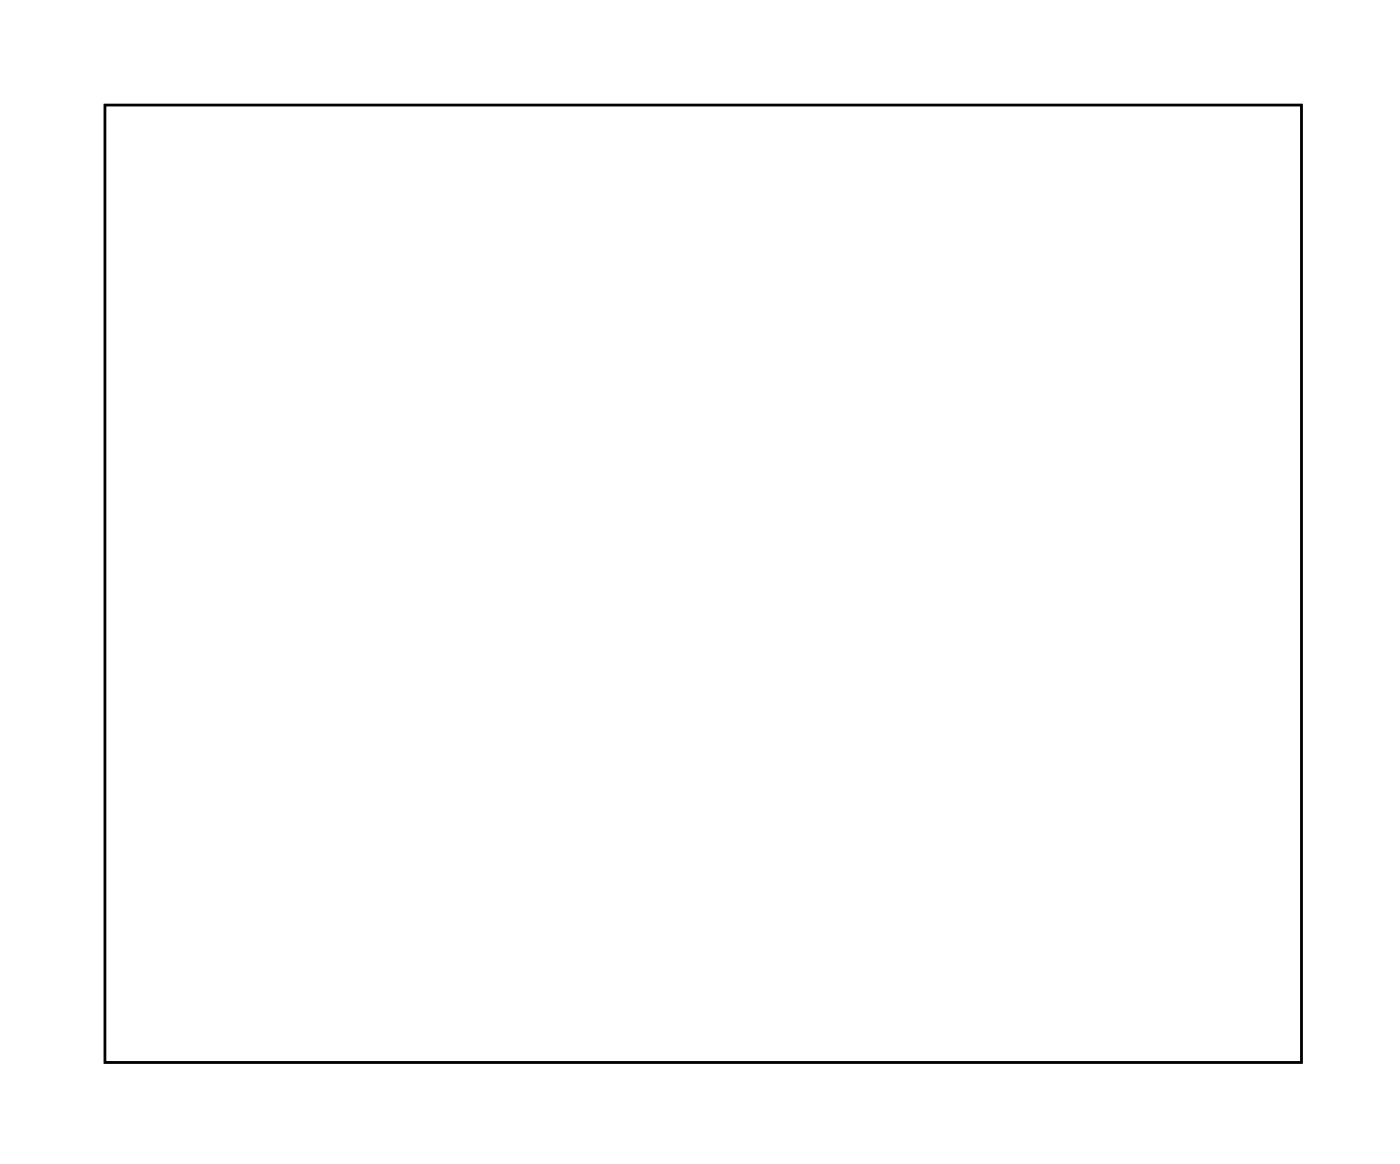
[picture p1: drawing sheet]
<svg xmlns="http://www.w3.org/2000/svg" width="117mm" height="97mm" viewBox="0 0 117 97" stroke-linecap="round" stroke-linejoin="round" font-family="sans-serif">
<path d="M8.8 8.8h99.8v79.8h-99.8z" fill="none" stroke="#000" stroke-width=".2"/>
<path d="M8.8 8.8h99.8v79.8h-99.8z" fill="none" stroke="#000" stroke-width=".08"/>
<circle cx="19.9" cy="22.4" r=".74" fill="#fff"/>
<circle cx="19.9" cy="22.4" r=".74" fill="none" stroke="#fff" stroke-width=".76" stroke-linecap="butt"/>
<circle cx="22.4" cy="22.4" r=".74" fill="#fff"/>
<circle cx="22.4" cy="22.4" r=".74" fill="none" stroke="#fff" stroke-width=".76" stroke-linecap="butt"/>
<circle cx="25" cy="22.4" r=".74" fill="#fff"/>
<circle cx="25" cy="22.4" r=".74" fill="none" stroke="#fff" stroke-width=".76" stroke-linecap="butt"/>
<circle cx="93.6" cy="37.6" r=".7" fill="#fff"/>
<circle cx="93.6" cy="37.6" r=".7" fill="none" stroke="#fff" stroke-width=".76" stroke-linecap="butt"/>
<circle cx="93.6" cy="47.8" r=".7" fill="#fff"/>
<circle cx="93.6" cy="47.8" r=".7" fill="none" stroke="#fff" stroke-width=".76" stroke-linecap="butt"/>
<circle cx="52.9" cy="68.1" r=".7" fill="#fff"/>
<circle cx="52.9" cy="68.1" r=".7" fill="none" stroke="#fff" stroke-width=".76" stroke-linecap="butt"/>
<circle cx="52.9" cy="57.9" r=".7" fill="#fff"/>
<circle cx="52.9" cy="57.9" r=".7" fill="none" stroke="#fff" stroke-width=".76" stroke-linecap="butt"/>
<circle cx="63.1" cy="37.6" r=".7" fill="#fff"/>
<circle cx="63.1" cy="37.6" r=".7" fill="none" stroke="#fff" stroke-width=".76" stroke-linecap="butt"/>
<circle cx="52.9" cy="37.6" r=".7" fill="#fff"/>
<circle cx="52.9" cy="37.6" r=".7" fill="none" stroke="#fff" stroke-width=".76" stroke-linecap="butt"/>
<circle cx="40.2" cy="45.2" r=".7" fill="#fff"/>
<circle cx="40.2" cy="45.2" r=".7" fill="none" stroke="#fff" stroke-width=".76" stroke-linecap="butt"/>
<circle cx="40.2" cy="35.1" r=".7" fill="#fff"/>
<circle cx="40.2" cy="35.1" r=".7" fill="none" stroke="#fff" stroke-width=".76" stroke-linecap="butt"/>
<circle cx="30.1" cy="35.1" r=".7" fill="#fff"/>
<circle cx="30.1" cy="35.1" r=".7" fill="none" stroke="#fff" stroke-width=".76" stroke-linecap="butt"/>
<circle cx="30.1" cy="45.2" r=".7" fill="#fff"/>
<circle cx="30.1" cy="45.2" r=".7" fill="none" stroke="#fff" stroke-width=".76" stroke-linecap="butt"/>
<circle cx="93.6" cy="65.5" r=".7" fill="#fff"/>
<circle cx="93.6" cy="65.5" r=".7" fill="none" stroke="#fff" stroke-width=".76" stroke-linecap="butt"/>
<circle cx="93.6" cy="75.7" r=".7" fill="#fff"/>
<circle cx="93.6" cy="75.7" r=".7" fill="none" stroke="#fff" stroke-width=".76" stroke-linecap="butt"/>
<circle cx="93.6" cy="30" r=".6" fill="#fff"/>
<circle cx="93.6" cy="30" r=".6" fill="none" stroke="#fff" stroke-width=".65" stroke-linecap="butt"/>
<path d="M93 29.4h1.2v1.2h-1.2z" fill="#fff"/>
<path d="M93 29.4h1.2v1.2h-1.2z" fill="none" stroke="#fff" stroke-width=".65" stroke-linecap="butt"/>
<circle cx="93.6" cy="32.5" r=".6" fill="#fff"/>
<circle cx="93.6" cy="32.5" r=".6" fill="none" stroke="#fff" stroke-width=".65" stroke-linecap="butt"/>
<circle cx="93.6" cy="58" r=".6" fill="#fff"/>
<circle cx="93.6" cy="58" r=".6" fill="none" stroke="#fff" stroke-width=".65" stroke-linecap="butt"/>
<path d="M93 57.4h1.2v1.2h-1.2z" fill="#fff"/>
<path d="M93 57.4h1.2v1.2h-1.2z" fill="none" stroke="#fff" stroke-width=".65" stroke-linecap="butt"/>
<circle cx="93.6" cy="60.5" r=".6" fill="#fff"/>
<circle cx="93.6" cy="60.5" r=".6" fill="none" stroke="#fff" stroke-width=".65" stroke-linecap="butt"/>
<path d="M26.4 52.3h1.4v1.4h-1.4z" fill="#fff"/>
<path d="M26.4 52.3h1.4v1.4h-1.4z" fill="none" stroke="#fff" stroke-width=".76" stroke-linecap="butt"/>
<circle cx="32.2" cy="53" r=".7" fill="#fff"/>
<circle cx="32.2" cy="53" r=".7" fill="none" stroke="#fff" stroke-width=".76" stroke-linecap="butt"/>
<circle cx="29.7" cy="53" r=".7" fill="#fff"/>
<circle cx="29.7" cy="53" r=".7" fill="none" stroke="#fff" stroke-width=".76" stroke-linecap="butt"/>
<circle cx="27.1" cy="53" r=".7" fill="#fff"/>
<circle cx="27.1" cy="53" r=".7" fill="none" stroke="#fff" stroke-width=".76" stroke-linecap="butt"/>
<path d="M39.3 49.2h1.4v1.4h-1.4z" fill="#fff"/>
<path d="M39.3 49.2h1.4v1.4h-1.4z" fill="none" stroke="#fff" stroke-width=".76" stroke-linecap="butt"/>
<circle cx="40" cy="55" r=".7" fill="#fff"/>
<circle cx="40" cy="55" r=".7" fill="none" stroke="#fff" stroke-width=".76" stroke-linecap="butt"/>
<circle cx="40" cy="52.5" r=".7" fill="#fff"/>
<circle cx="40" cy="52.5" r=".7" fill="none" stroke="#fff" stroke-width=".76" stroke-linecap="butt"/>
<circle cx="40" cy="49.9" r=".7" fill="#fff"/>
<circle cx="40" cy="49.9" r=".7" fill="none" stroke="#fff" stroke-width=".76" stroke-linecap="butt"/>
<path d="M70 64.8h1.4v1.4h-1.4z" fill="#fff"/>
<path d="M70 64.8h1.4v1.4h-1.4z" fill="none" stroke="#fff" stroke-width=".76" stroke-linecap="butt"/>
<circle cx="70.7" cy="60.5" r=".7" fill="#fff"/>
<circle cx="70.7" cy="60.5" r=".7" fill="none" stroke="#fff" stroke-width=".76" stroke-linecap="butt"/>
<circle cx="70.7" cy="63" r=".7" fill="#fff"/>
<circle cx="70.7" cy="63" r=".7" fill="none" stroke="#fff" stroke-width=".76" stroke-linecap="butt"/>
<circle cx="70.7" cy="65.5" r=".7" fill="#fff"/>
<circle cx="70.7" cy="65.5" r=".7" fill="none" stroke="#fff" stroke-width=".76" stroke-linecap="butt"/>
<path d="M70.2 42.4h1.4v1.4h-1.4z" fill="#fff"/>
<path d="M70.2 42.4h1.4v1.4h-1.4z" fill="none" stroke="#fff" stroke-width=".76" stroke-linecap="butt"/>
<circle cx="70.9" cy="38" r=".7" fill="#fff"/>
<circle cx="70.9" cy="38" r=".7" fill="none" stroke="#fff" stroke-width=".76" stroke-linecap="butt"/>
<circle cx="70.9" cy="40.5" r=".7" fill="#fff"/>
<circle cx="70.9" cy="40.5" r=".7" fill="none" stroke="#fff" stroke-width=".76" stroke-linecap="butt"/>
<circle cx="70.9" cy="43.1" r=".7" fill="#fff"/>
<circle cx="70.9" cy="43.1" r=".7" fill="none" stroke="#fff" stroke-width=".76" stroke-linecap="butt"/>
<path d="M69.9 54.6h1.6v1.6h-1.6z" fill="#fff"/>
<path d="M69.9 54.6h1.6v1.6h-1.6z" fill="none" stroke="#fff" stroke-width=".76" stroke-linecap="butt"/>
<circle cx="70.7" cy="55.4" r=".79" fill="#fff"/>
<circle cx="70.7" cy="55.4" r=".79" fill="none" stroke="#fff" stroke-width=".76" stroke-linecap="butt"/>
<circle cx="70.7" cy="47.8" r=".79" fill="#fff"/>
<circle cx="70.7" cy="47.8" r=".79" fill="none" stroke="#fff" stroke-width=".76" stroke-linecap="butt"/>
<path d="M24.2 59.6h1.6v1.6h-1.6z" fill="#fff"/>
<path d="M24.2 59.6h1.6v1.6h-1.6z" fill="none" stroke="#fff" stroke-width=".76" stroke-linecap="butt"/>
<circle cx="25" cy="60.5" r=".79" fill="#fff"/>
<circle cx="25" cy="60.5" r=".79" fill="none" stroke="#fff" stroke-width=".76" stroke-linecap="butt"/>
<circle cx="25" cy="68" r=".79" fill="#fff"/>
<circle cx="25" cy="68" r=".79" fill="none" stroke="#fff" stroke-width=".76" stroke-linecap="butt"/>
</svg>
